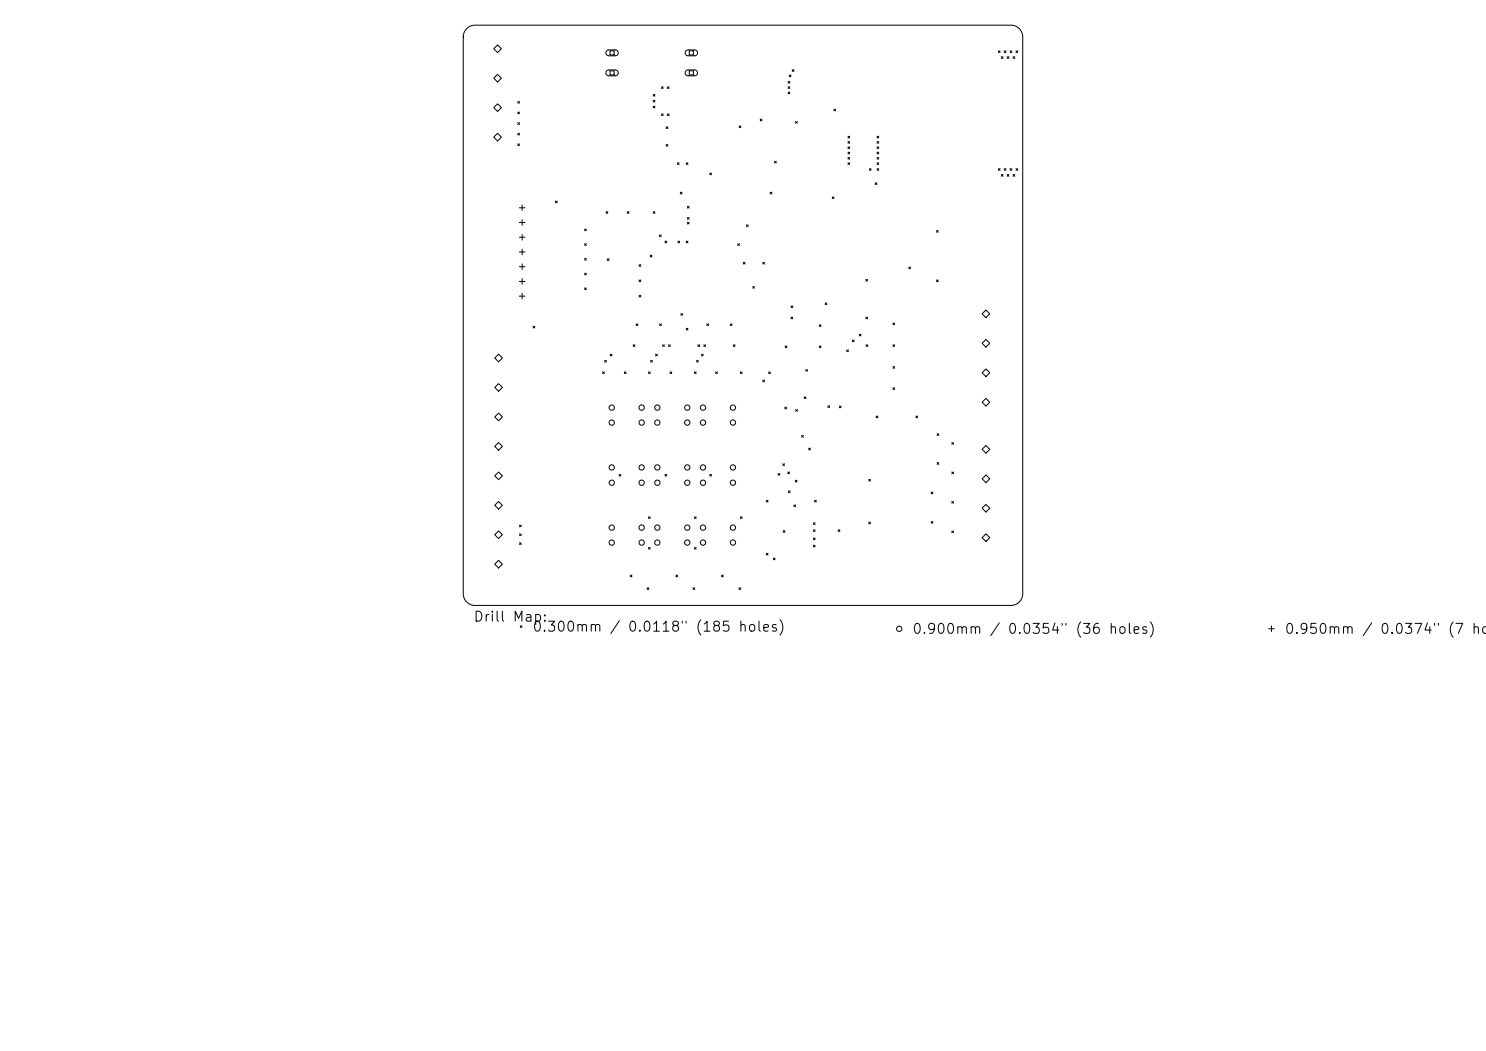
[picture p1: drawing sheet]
<svg xmlns="http://www.w3.org/2000/svg" width="297mm" height="210mm" viewBox="0 0 297 210" stroke-linecap="round" stroke-linejoin="round" font-family="sans-serif">
<defs><g id="words">
<g font-size="2">
<text x="94.5" y="124.7">Drill Map:</text>
<text x="106.3" y="126.7">0.300mm / 0.0118&quot; (185 holes)</text>
<text x="182.2" y="127.2">0.900mm / 0.0354&quot; (36 holes)</text>
<text x="256.6" y="127.2">0.950mm / 0.0374&quot; (7 hol</text>
</g>
</g></defs>
<g fill="none" stroke="#000" stroke-width=".2">
<path d="M93.3 5.7l.6-.5 1-.2h107.2a2.35 2.35 0 0 1 2.3 2.4v111.2a2.35 2.35 0 0 1-2.3 2.4h-107.2a2.35 2.35 0 0 1-2.3-2.4v-111.2l.2-1zM98.7 9.7l.7-.7 .8 .7-.8 .8zM98.7 15.6l.7-.7 .8 .7-.8 .8zM121.3 10.1l.3-.1h1.5l.4 .3v.4l-.4 .4h-1.6l-.4-.4zM121.3 14.1l.3-.1h1.5l.4 .3v.4l-.4 .4h-1.6l-.4-.4zM121.9 10.1h.9v.9h-.9zM121.9 14.1h.9v.9h-.9zM130.6 18.9l.3 .3M130.9 18.9l-.3 .3M132.2 17.3l.4 .4M132.6 17.3l-.4 .4M133.4 17.3l.3 .4"/>
<path d="M133.7 17.3l-.3 .4M137.1 10.1l.4-.1h1.5l.3 .3 .1 .4-.5 .4h-1.5l-.4-.4zM137.1 14.1l.4-.1h1.5l.3 .3 .1 .4-.5 .4h-1.5l-.4-.4zM137.8 10.1h.8v.9h-.8zM137.8 14.1h.8v.9h-.8zM157.5 16.3l.4 .3M157.5 17.3l.4 .4M157.5 18.4l.4 .3M157.7 15l.4 .3M157.9 16.3l-.4 .3M157.9 17.3l-.4 .4M157.9 18.4l-.4 .3"/>
<path d="M158.1 15l-.4 .3M158.3 13.9l.4 .4M158.7 13.9l-.4 .4M199.5 10.1l.4 .4M199.9 10.1l-.4 .4M200.1 11.3l.4 .4M200.5 11.3l-.4 .4M200.7 10.1l.4 .4M201.1 10.1l-.4 .4M201.3 11.3l.3 .4M201.6 11.3l-.3 .4M201.9 10.1l.3 .4"/>
<path d="M202.2 10.1l-.3 .4M202.5 11.3l.3 .4M202.8 11.3l-.3 .4M203.1 10.1l.3 .4M203.4 10.1l-.3 .4M98.7 21.5l.7-.8 .8 .8-.8 .8zM98.7 27.4l.7-.8 .8 .8-.8 .8zM103.5 20.3l.3 .3M103.5 22.4l.3 .3M103.5 24.5l.3 .4M103.5 26.6l.3 .4M103.5 28.7l.3 .4"/>
<path d="M103.8 20.3l-.3 .3M103.8 22.4l-.3 .3M103.8 24.5l-.3 .4M103.8 26.6l-.3 .4M103.8 28.7l-.3 .4M130.6 20l.3 .4M130.6 21.2l.3 .4M130.9 20l-.3 .4M130.9 21.2l-.3 .4M132.2 22.7l.4 .4M132.6 22.7l-.4 .4M133.1 25.3l.4 .4"/>
<path d="M133.1 28.9l.4 .3M133.4 22.7l.3 .4M133.5 25.3l-.4 .4M133.5 28.9l-.4 .3M133.7 22.7l-.3 .4M135.4 32.5l.3 .4M135.7 32.5l-.3 .4M136 38.4l.3 .4M136.3 38.4l-.3 .4M137.1 32.5l.4 .4M137.5 32.5l-.4 .4M141.9 34.6l.3 .3"/>
<path d="M142.2 34.6l-.3 .3M147.7 25.2l.4 .3M148.1 25.2l-.4 .3M151.9 23.8l.4 .4M152.3 23.8l-.4 .4M153.9 38.4l.4 .4M154.3 38.4l-.4 .4M154.8 32.2l.4 .4M155.2 32.2l-.4 .4M159 24.3l.4 .3M159.4 24.3l-.4 .3M166.3 39.3l.4 .4"/>
<path d="M166.7 21.8l.3 .4M166.7 39.3l-.4 .4M167 21.8l-.3 .4M169.5 27.2l.3 .4M169.5 28.3l.3 .3M169.5 29.3l.3 .4M169.5 30.4l.3 .3M169.5 31.5l.3 .3M169.5 32.5l.3 .4M169.8 32.5l-.3 .4M169.8 31.5l-.3 .3M169.8 27.2l-.3 .4"/>
<path d="M169.8 28.3l-.3 .3M169.8 29.3l-.3 .4M169.8 30.4l-.3 .3M173.8 33.7l.3 .3M174.1 33.7l-.3 .3M174.9 36.5l.4 .4M175.3 30.4l.3 .3M175.3 36.5l-.4 .4M175.3 27.2l.3 .4M175.3 28.3l.3 .3M175.3 29.3l.3 .4M175.3 31.5l.3 .3"/>
<path d="M175.3 32.5l.3 .4M175.3 33.7l.3 .3M175.6 27.2l-.3 .4M175.6 30.4l-.3 .3M175.6 28.3l-.3 .3M175.6 29.3l-.3 .4M175.6 31.5l-.3 .3M175.6 32.5l-.3 .4M175.6 33.7l-.3 .3M199.5 33.7l.4 .3M199.9 33.7l-.4 .3M200.1 34.9l.4 .3"/>
<path d="M200.5 34.9l-.4 .3M200.7 33.7l.4 .3M201.1 33.7l-.4 .3M201.3 34.9l.3 .3M201.6 34.9l-.3 .3M201.9 33.7l.3 .3M202.2 33.7l-.3 .3M202.5 34.9l.3 .3M202.8 34.9l-.3 .3M203.1 33.7l.3 .3M203.4 33.7l-.3 .3M103.8 41.5h1.1"/>
<path d="M103.8 44.5h1.1M103.8 47.4h1.1M103.8 50.3h1.1M103.8 53.3h1.1M103.8 56.2h1.1M103.8 59.2h1.1M104.4 41v1.1M104.4 43.9v1.1M104.4 46.8v1.2M104.4 49.8v1.1M104.4 52.7v1.2M104.4 55.7v1.1"/>
<path d="M104.4 58.6v1.1M111 40.2l.4 .3M111.4 40.2l-.4 .3M116.8 45.8l.4 .3M116.8 48.7l.4 .4M116.8 51.6l.4 .4M116.8 54.6l.4 .3M116.8 57.5l.4 .4M117.2 45.8l-.4 .3M117.2 48.7l-.4 .4M117.2 51.6l-.4 .4M117.2 54.6l-.4 .3"/>
<path d="M117.2 57.5l-.4 .4M121.1 42.3l.4 .3M121.4 51.7l.3 .4M121.5 42.3l-.4 .3M121.7 51.7l-.3 .4M125.4 42.3l.3 .3M125.7 42.3l-.3 .3M127.7 52.9l.4 .3M127.7 55.9l.4 .4M127.7 59l.4 .4M128.1 52.9l-.4 .3M128.1 55.9l-.4 .4"/>
<path d="M128.1 59l-.4 .4M130 51l.3 .3M130.3 51l-.3 .3M130.6 42.3l.3 .3M130.9 42.3l-.3 .3M131.8 46.9l.3 .4M132.1 46.9l-.3 .4M132.9 48.2l.4 .3M133.3 48.2l-.4 .3M135.5 48.2l.3 .3M135.8 48.2l-.3 .3M137.1 48.2l.4 .3"/>
<path d="M137.4 41.2l.3 .4M137.4 43.5l.3 .3M137.4 44.4l.3 .4M137.5 48.2l-.4 .3M137.7 41.2l-.3 .4M137.7 43.5l-.3 .3M137.7 44.4l-.3 .4M147.4 48.7l.4 .4M147.8 48.7l-.4 .4M148.6 52.4l.3 .4M148.9 52.4l-.3 .4M149.2 44.9l.3 .4"/>
<path d="M149.5 44.9l-.3 .4M150.4 57.2l.4 .4M150.8 57.2l-.4 .4M152.4 52.4l.4 .4M152.8 52.4l-.4 .4M173 55.8l.4 .4M173.4 55.8l-.4 .4M181.6 53.3l.4 .4M182 53.3l-.4 .4M187.2 46.1l.3 .3M187.2 55.9l.3 .4M187.5 46.1l-.3 .3"/>
<path d="M187.5 55.9l-.3 .4M99.7 70.8l.7 .7-.7 .8-.8-.8zM99.7 76.7l.7 .7-.7 .8-.8-.8zM106.5 65.2l.4 .3M106.9 65.2l-.4 .3M120.4 74.3l.4 .4M120.8 74.3l-.4 .4M120.9 72l.3 .4M121.2 72l-.3 .4M122 70.8l.3 .3M122.3 70.8l-.3 .3M124.8 74.3l.3 .4"/>
<path d="M125.1 74.3l-.3 .4M126.5 68.9l.4 .3M126.9 68.9l-.4 .3M127.1 64.7l.4 .4M127.5 64.7l-.4 .4M129.6 74.3l.4 .4M130 74.3l-.4 .4M130 72l.4 .4M130.4 72l-.4 .4M131 70.8l.4 .3M131.4 70.8l-.4 .3M131.8 64.7l.4 .4"/>
<path d="M132.2 64.7l-.4 .4M132.4 68.9l.4 .3M132.8 68.9l-.4 .3M133.6 68.9l.4 .3M133.9 74.3l.4 .4M134 68.9l-.4 .3M134.3 74.3l-.4 .4M136.1 62.6l.3 .4M136.4 62.6l-.3 .4M137.1 65.6l.4 .3M137.5 65.6l-.4 .3M138.8 74.3l.3 .4"/>
<path d="M139.1 74.3l-.3 .4M139.2 72l.4 .4M139.5 68.9l.3 .3M139.6 72l-.4 .4M139.8 68.9l-.3 .3M140.2 70.8l.4 .3M140.6 70.8l-.4 .3M140.7 68.9l.3 .3M141 68.9l-.3 .3M141.3 64.7l.3 .4M141.6 64.7l-.3 .4M143 74.3l.4 .4"/>
<path d="M143.4 74.3l-.4 .4M146 64.7l.3 .4M146.3 64.7l-.3 .4M146.6 68.9l.3 .3M146.9 68.9l-.3 .3M148 74.3l.3 .4M148.3 74.3l-.3 .4M152.4 76l.4 .3M152.8 76l-.4 .3M153.6 74.3l.4 .4M154 74.3l-.4 .4M156.9 69.1l.4 .4"/>
<path d="M157.3 69.1l-.4 .4M158.1 61.1l.3 .4M158.1 63.4l.3 .3M158.4 61.1l-.3 .4M158.4 63.4l-.3 .3M160.7 79.3l.4 .4M161 73.8l.4 .4M161.1 79.3l-.4 .4M161.4 73.8l-.4 .4M163.7 64.9l.4 .3M163.7 69.1l.4 .4M164.1 69.1l-.4 .4"/>
<path d="M164.1 64.9l-.4 .3M164.9 60.5l.4 .4M165.3 60.5l-.4 .4M169.2 69.9l.4 .4M169.6 69.9l-.4 .4M170.4 67.9l.3 .4M170.7 67.9l-.3 .4M171.7 66.8l.4 .3M172.1 66.8l-.4 .3M173 63.4l.4 .3M173.1 68.9l.4 .3M173.4 63.4l-.4 .3"/>
<path d="M173.5 68.9l-.4 .3M178.5 68.9l.3 .3M178.5 64.5l.3 .4M178.5 73.2l.3 .4M178.5 77.5l.3 .3M178.8 77.5l-.3 .3M178.8 64.5l-.3 .4M178.8 68.9l-.3 .3M178.8 73.2l-.3 .4M196.3 62.7l.8-.8 .7 .8-.7 .8zM196.3 68.6l.8-.8 .7 .8-.7 .8zM196.3 74.5l.8-.8 .7 .8-.7 .7z"/>
<path d="M98.9 95.1l.7-.8 .8 .8-.8 .7zM99.7 82.5l.7 .8-.7 .8-.8-.8zM99.7 88.4l.7 .8-.7 .8-.8-.8zM123.7 94.8l.4 .3M124.1 94.8l-.4 .3M132.9 94.8l.4 .3M133.3 94.8l-.4 .3M141.9 94.8l.3 .3M142.2 94.8l-.3 .3M153.2 100l.3 .3M153.5 100l-.3 .3M155.5 94.6l.4 .4"/>
<path d="M155.9 94.6l-.4 .4M156.4 92.7l.4 .3M156.8 92.7l-.4 .3M156.9 81.4l.3 .3M157.2 81.4l-.3 .3M157.4 94.3l.4 .4M157.6 98.1l.3 .3M157.8 94.3l-.4 .4M157.9 98.1l-.3 .3M158.9 96l.4 .3M159 81.8l.4 .4M159.3 96l-.4 .3"/>
<path d="M159.4 81.8l-.4 .4M160.2 87l.4 .4M160.6 87l-.4 .4M161.6 89.5l.4 .4M162 89.5l-.4 .4M162.8 100l.4 .3M163.2 100l-.4 .3M165.5 81.1l.3 .3M165.8 81.1l-.3 .3M167.7 81.1l.4 .4M168.1 81.1l-.4 .4M173.6 95.8l.4 .3"/>
<path d="M174 95.8l-.4 .3M175.1 83.1l.4 .4M175.5 83.1l-.4 .4M183 83.1l.4 .4M183.4 83.1l-.4 .4M186.1 98.3l.4 .4M186.5 98.3l-.4 .4M187.3 86.7l.3 .3M187.3 92.4l.3 .4M187.6 86.7l-.3 .3M187.6 92.4l-.3 .4M190.2 88.4l.4 .4"/>
<path d="M190.2 94.3l.4 .4M190.6 88.4l-.4 .4M190.6 94.3l-.4 .4M196.3 80.4l.8-.8 .7 .8-.7 .7zM196.3 89.8l.8-.8 .7 .8-.7 .7zM196.3 95.7l.8-.8 .7 .8-.7 .7zM98.9 101l.7-.8 .8 .8-.8 .7zM98.9 106.8l.7-.7 .8 .7-.8 .8zM98.9 112.7l.7-.7 .8 .7-.8 .8zM103.8 104.9l.4 .4M103.8 106.7l.4 .3M103.8 108.4l.4 .4"/>
<path d="M104.2 104.9l-.4 .4M104.2 106.7l-.4 .3M104.2 108.4l-.4 .4M126 114.9l.3 .4M126.3 114.9l-.3 .4M129.3 117.4l.4 .4M129.6 103.3l.4 .3M129.6 109.4l.4 .3M129.7 117.4l-.4 .4M130 103.3l-.4 .3M130 109.4l-.4 .3M135.1 114.9l.3 .4"/>
<path d="M135.4 114.9l-.3 .4M138.5 117.4l.4 .4M138.8 103.3l.3 .3M138.8 109.4l.3 .3M138.9 117.4l-.4 .4M139.1 103.3l-.3 .3M139.1 109.4l-.3 .3M144.2 114.9l.4 .4M144.6 114.9l-.4 .4M147.7 117.4l.3 .4M148 103.3l.3 .3M148 117.4l-.3 .4"/>
<path d="M148.3 103.3l-.3 .3M153.2 110.6l.3 .3M153.5 110.6l-.3 .3M154.6 111.5l.3 .4M154.9 111.5l-.3 .4M156.5 106l.4 .4M156.9 106l-.4 .4M158.7 100.9l.3 .3M159 100.9l-.3 .3M162.6 104.5l.3 .3M162.6 105.8l.3 .4M162.6 107.5l.3 .4"/>
<path d="M162.6 108.9l.3 .4M162.9 104.5l-.3 .3M162.9 105.8l-.3 .4M162.9 107.5l-.3 .4M162.9 108.9l-.3 .4M167.5 105.8l.4 .4M167.9 105.8l-.4 .4M173.6 104.3l.4 .4M174 104.3l-.4 .4M186.1 104.2l.4 .4M186.5 104.2l-.4 .4M190.2 100.2l.4 .4"/>
<path d="M190.2 106.1l.4 .3M190.6 100.2l-.4 .4M190.6 106.1l-.4 .3M196.3 101.6l.8-.8 .7 .8-.7 .7zM196.3 107.4l.8-.7 .7 .7-.7 .8zM104 125l.3 .4M104.3 125l-.3 .4M253.6 125.6h1.1M254.1 125.1v1.1"/>
<circle cx="122.3" cy="96.5" r=".53"/>
<circle cx="122.3" cy="84.4" r=".53"/>
<circle cx="122.3" cy="81.4" r=".53"/>
<circle cx="122.3" cy="93.4" r=".53"/>
<circle cx="128.2" cy="96.5" r=".53"/>
<circle cx="128.2" cy="81.4" r=".53"/>
<circle cx="128.2" cy="84.4" r=".53"/>
<circle cx="128.2" cy="93.4" r=".53"/>
<circle cx="131.4" cy="96.5" r=".53"/>
<circle cx="131.4" cy="84.4" r=".53"/>
<circle cx="131.4" cy="81.4" r=".53"/>
<circle cx="131.4" cy="93.4" r=".53"/>
<circle cx="137.4" cy="96.5" r=".53"/>
<circle cx="137.4" cy="81.4" r=".53"/>
<circle cx="137.4" cy="84.4" r=".53"/>
<circle cx="137.4" cy="93.4" r=".53"/>
<circle cx="140.5" cy="96.5" r=".53"/>
<circle cx="140.5" cy="84.4" r=".53"/>
<circle cx="140.5" cy="81.4" r=".53"/>
<circle cx="140.5" cy="93.4" r=".53"/>
<circle cx="146.5" cy="96.5" r=".53"/>
<circle cx="146.5" cy="81.4" r=".53"/>
<circle cx="146.5" cy="84.4" r=".53"/>
<circle cx="146.5" cy="93.4" r=".53"/>
<circle cx="122.3" cy="108.4" r=".53"/>
<circle cx="122.3" cy="105.4" r=".53"/>
<circle cx="128.2" cy="108.4" r=".53"/>
<circle cx="128.2" cy="105.4" r=".53"/>
<circle cx="131.4" cy="108.4" r=".53"/>
<circle cx="131.4" cy="105.4" r=".53"/>
<circle cx="137.4" cy="108.4" r=".53"/>
<circle cx="137.4" cy="105.4" r=".53"/>
<circle cx="140.5" cy="108.4" r=".53"/>
<circle cx="140.5" cy="105.4" r=".53"/>
<circle cx="146.5" cy="108.4" r=".53"/>
<circle cx="146.5" cy="105.4" r=".53"/>
<circle cx="179.7" cy="125.6" r=".53"/>
</g>
<use href="#words"/>
</svg>
